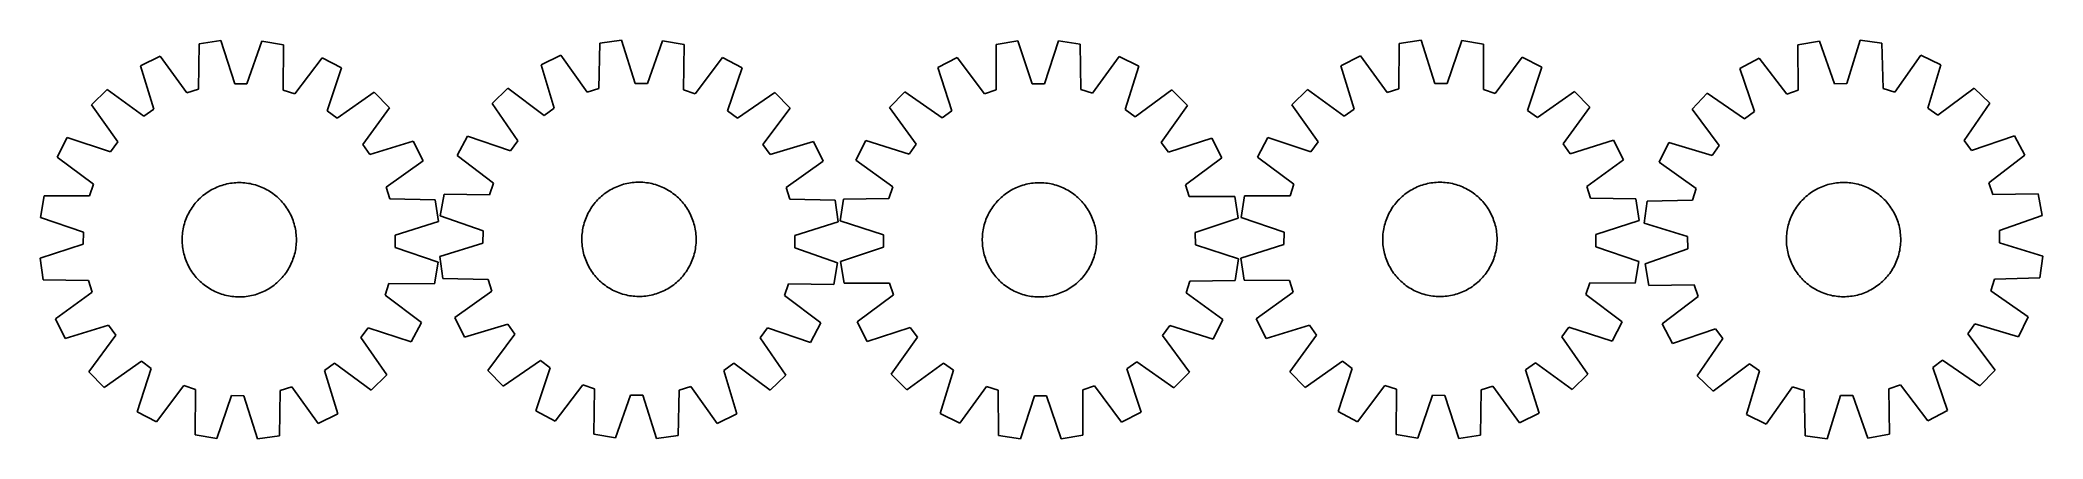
# Model space of a CAD drawing. Header units: millimetres. Extents: x 7 to 1408, y 7 to 286.
import ezdxf

# ---------------------------------------------------------------- set-up
doc = ezdxf.new("R2010")
doc.units = ezdxf.units.MM
doc.layers.add('CUT', color=7, linetype='CONTINUOUS', true_color=0x000000)

msp = doc.modelspace()

# ---------------------------------------------------------------- linework, layer by layer
at = {"layer": 'CUT'}
for p, q in [((117.861122, 283.083935), (117.361737, 251.323498)), ((133.081515, 285.33564), (117.861122, 283.083935)), ((142.755521, 255.080254), (133.081515, 285.33564)), ((161.618877, 285.044407), (151.329418, 254.992755)), ((176.790146, 282.482545), (161.618877, 285.044407)), ((176.641244, 250.718532), (176.790146, 282.482545)), ((398.300014, 283.541601), (397.63987, 251.784099)), ((413.53161, 285.716235), (398.300014, 283.541601)), ((423.052345, 255.412269), (413.53161, 285.716235)), ((442.067132, 285.280555), (431.62569, 255.281371)), ((457.225239, 282.641932), (442.067132, 285.280555)), ((456.915556, 250.879079), (457.225239, 282.641932)), ((690.724712, 285.054637), (675.544541, 282.546063)), ((675.544541, 282.546063), (675.581907, 250.781722)), ((700.908585, 254.96704), (690.724712, 285.054637)), ((719.26292, 285.245663), (709.482736, 255.024432)), ((734.475313, 282.940527), (719.26292, 285.245663)), ((734.863173, 251.178532), (734.475313, 282.940527)), ((957.764284, 283.253005), (957.344077, 251.491422)), ((972.979016, 285.542647), (957.764284, 283.253005)), ((982.728417, 255.311472), (972.979016, 285.542647)), ((1001.517015, 285.322557), (991.302506, 255.245347)), ((1016.694624, 282.798524), (1001.517015, 285.322557)), ((1016.624908, 251.034238), (1016.694624, 282.798524)), ((1251.733529, 285.021418), (1236.586264, 282.321254)), ((1236.586264, 282.321254), (1237.024945, 250.559921)), ((1262.296723, 255.064888), (1251.733529, 285.021418)), ((1280.267047, 285.572987), (1270.869465, 255.230604)), ((1295.507349, 283.460232), (1280.267047, 285.572987)), ((1296.296466, 251.705673), (1295.507349, 283.460232)), ((90.630482, 274.542385), (76.850843, 267.697526)), ((76.850843, 267.697526), (86.190414, 237.337237)), ((109.180437, 248.757235), (90.630482, 274.542385)), ((203.840794, 273.387037), (184.768466, 247.985835)), ((217.47787, 266.262381), (203.840794, 273.387037)), ((371.026488, 275.137996), (357.212378, 268.362975)), ((357.212378, 268.362975), (366.398152, 237.955799)), ((389.445685, 249.259281), (371.026488, 275.137996)), ((484.229501, 273.409615), (465.028842, 248.105279)), ((497.830338, 266.216023), (484.229501, 273.409615)), ((648.462122, 273.545595), (634.800113, 266.468868)), ((634.800113, 266.468868), (644.651371, 236.270732)), ((667.445139, 248.077579), (648.462122, 273.545595)), ((761.675792, 274.303412), (743.035411, 248.583558)), ((775.431312, 267.410211), (761.675792, 274.303412)), ((765.985192, 237.082903), (775.431312, 267.410211)), ((930.555022, 274.643597), (916.79249, 267.764407)), ((916.79249, 267.764407), (926.207718, 237.427495)), ((949.1692, 248.904771), (930.555022, 274.643597)), ((1043.767862, 273.770479), (1024.758917, 248.32181)), ((1057.422657, 266.679843), (1043.767862, 273.770479)), ((1047.540649, 236.491755), (1057.422657, 266.679843)), ((1209.61972, 272.979339), (1196.048211, 265.730569)), ((1228.922991, 247.753192), (1209.61972, 272.979339)), ((1322.81478, 275.167464), (1304.500837, 249.214155)), ((1336.656292, 268.448603), (1322.81478, 275.167464)), ((1327.594089, 238.004371), (1336.656292, 268.448603)), ((151.329418, 254.992755), (142.755521, 255.080254)), ((207.520635, 236.099022), (217.47787, 266.262381)), ((431.62569, 255.281371), (423.052345, 255.412269)), ((487.720551, 236.103452), (497.830338, 266.216023)), ((709.482736, 255.024432), (700.908585, 254.96704)), ((991.302506, 255.245347), (982.728417, 255.311472)), ((1196.048211, 265.730569), (1206.280213, 235.659305)), ((1270.869465, 255.230604), (1262.296723, 255.064888)), ((53.59245, 251.159298), (42.602412, 240.391308)), ((42.602412, 240.391308), (60.866718, 214.403043)), ((79.202555, 232.368415), (53.59245, 251.159298)), ((117.361737, 251.323498), (109.180437, 248.757235)), ((184.768466, 247.985835), (176.641244, 250.718532)), ((240.393898, 249.252929), (214.405633, 230.988623)), ((251.161888, 238.262891), (240.393898, 249.252929)), ((333.87057, 251.942688), (322.826167, 241.230465)), ((322.826167, 241.230465), (340.958691, 215.150083)), ((359.385231, 233.022412), (333.87057, 251.942688)), ((397.63987, 251.784099), (389.445685, 249.259281)), ((465.028842, 248.105279), (456.915556, 250.879079)), ((520.659974, 249.090792), (494.579592, 230.958268)), ((531.372197, 238.046389), (520.659974, 249.090792)), ((611.8245, 249.539987), (601.017986, 238.587827)), ((601.017986, 238.587827), (619.718827, 212.911899)), ((637.748472, 231.18454), (611.8245, 249.539987)), ((675.581907, 250.781722), (667.445139, 248.077579)), ((743.035411, 248.583558), (734.863173, 251.178532)), ((798.63149, 250.790416), (772.955561, 232.089575)), ((791.228202, 214.05993), (809.583649, 239.983902)), ((809.583649, 239.983902), (798.63149, 250.790416)), ((893.575398, 251.168249), (882.612238, 240.372895)), ((882.612238, 240.372895), (900.941274, 214.430243)), ((919.232268, 232.441269), (893.575398, 251.168249)), ((957.344077, 251.491422), (949.1692, 248.904771)), ((1024.758917, 248.32181), (1016.624908, 251.034238)), ((1080.381017, 249.727571), (1054.438365, 231.398536)), ((1072.449391, 213.107542), (1091.176372, 238.764412)), ((1091.176372, 238.764412), (1080.381017, 249.727571)), ((1173.288315, 248.512759), (1162.621036, 237.424942)), ((1199.442125, 230.486307), (1173.288315, 248.512759)), ((1237.024945, 250.559921), (1228.922991, 247.753192)), ((1304.500837, 249.214155), (1296.296466, 251.705673)), ((1360.064596, 252.123251), (1334.626988, 233.099507)), ((1353.125962, 215.302162), (1371.152414, 241.455972)), ((1371.152414, 241.455972), (1360.064596, 252.123251)), ((86.190414, 237.337237), (79.202555, 232.368415)), ((214.405633, 230.988623), (207.520635, 236.099022)), ((232.371005, 212.652786), (251.161888, 238.262891)), ((366.398152, 237.955799), (359.385231, 233.022412)), ((494.579592, 230.958268), (487.720551, 236.103452)), ((512.451921, 212.531728), (531.372197, 238.046389)), ((644.651371, 236.270732), (637.748472, 231.18454)), ((772.955561, 232.089575), (765.985192, 237.082903)), ((926.207718, 237.427495), (919.232268, 232.441269)), ((1054.438365, 231.398536), (1047.540649, 236.491755)), ((1162.621036, 237.424942), (1181.64478, 211.987333)), ((1206.280213, 235.659305), (1199.442125, 230.486307)), ((1334.626988, 233.099507), (1327.594089, 238.004371)), ((25.59296, 217.47528), (18.468304, 203.838204)), ((55.756319, 207.518045), (25.59296, 217.47528)), ((60.866718, 214.403043), (55.756319, 207.518045)), ((237.339826, 205.664927), (232.371005, 212.652786)), ((267.700116, 215.004498), (237.339826, 205.664927)), ((274.544974, 201.224859), (267.700116, 215.004498)), ((305.700936, 218.400829), (298.507344, 204.799992)), ((335.813507, 208.291042), (305.700936, 218.400829)), ((340.958691, 215.150083), (335.813507, 208.291042)), ((517.385309, 205.518807), (512.451921, 212.531728)), ((547.792484, 214.704581), (517.385309, 205.518807)), ((554.567505, 200.890471), (547.792484, 214.704581)), ((584.398191, 215.387649), (577.504989, 201.63213)), ((614.725499, 205.94153), (584.398191, 215.387649)), ((619.718827, 212.911899), (614.725499, 205.94153)), ((796.314394, 207.15703), (791.228202, 214.05993)), ((826.512531, 217.008289), (796.314394, 207.15703)), ((833.589257, 203.34628), (826.512531, 217.008289)), ((865.659967, 217.414534), (858.56933, 203.75974)), ((895.848055, 207.532526), (865.659967, 217.414534)), ((900.941274, 214.430243), (895.848055, 207.532526)), ((1077.435618, 206.132091), (1072.449391, 213.107542)), ((1107.77253, 215.54732), (1077.435618, 206.132091)), ((1114.651719, 201.784787), (1107.77253, 215.54732)), ((1146.295684, 214.016637), (1139.576822, 200.175126)), ((1176.739915, 204.954434), (1146.295684, 214.016637)), ((1181.64478, 211.987333), (1176.739915, 204.954434)), ((1358.29896, 208.464073), (1353.125962, 215.302162)), ((1388.370223, 218.696075), (1358.29896, 208.464073)), ((1395.618994, 205.124566), (1388.370223, 218.696075)), ((18.468304, 203.838204), (43.869506, 184.765876)), ((248.759825, 182.674904), (274.544974, 201.224859)), ((298.507344, 204.799992), (323.81168, 185.599333)), ((528.68879, 182.471273), (554.567505, 200.890471)), ((577.504989, 201.63213), (603.224844, 182.991749)), ((808.121242, 184.363263), (833.589257, 203.34628)), ((858.56933, 203.75974), (884.017999, 184.750795)), ((1088.912894, 183.170609), (1114.651719, 201.784787)), ((1139.576822, 200.175126), (1165.530131, 181.861183)), ((1370.392847, 185.821295), (1395.618994, 205.124566)), ((43.869506, 184.765876), (41.136809, 176.638654)), ((128.98293, 182.159398), (130.129399, 182.673807)), ((130.129399, 182.673807), (131.29146, 183.151951)), ((131.29146, 183.151951), (132.467966, 183.593357)), ((132.467966, 183.593357), (133.657757, 183.997591)), ((133.657757, 183.997591), (134.859658, 184.364253)), ((134.859658, 184.364253), (136.072482, 184.692982)), ((136.072482, 184.692982), (137.295035, 184.983452)), ((137.295035, 184.983452), (138.526107, 185.235378)), ((138.526107, 185.235378), (139.764486, 185.448511)), ((139.764486, 185.448511), (141.008948, 185.62264)), ((141.008948, 185.62264), (142.258265, 185.757594)), ((142.258265, 185.757594), (143.511205, 185.853239)), ((143.511205, 185.853239), (144.766532, 185.909481)), ((144.766532, 185.909481), (146.023005, 185.926265)), ((146.023005, 185.926265), (147.279385, 185.903574)), ((147.279385, 185.903574), (148.534433, 185.84143)), ((148.534433, 185.84143), (149.78691, 185.739894)), ((149.78691, 185.739894), (151.035579, 185.599068)), ((151.035579, 185.599068), (152.279208, 185.419089)), ((152.279208, 185.419089), (153.516571, 185.200136)), ((153.516571, 185.200136), (154.746446, 184.942424)), ((154.746446, 184.942424), (155.967618, 184.646208)), ((155.967618, 184.646208), (157.178884, 184.311781)), ((157.178884, 184.311781), (158.379048, 183.939471)), ((158.379048, 183.939471), (159.566925, 183.529648)), ((159.566925, 183.529648), (160.741343, 183.082714)), ((160.741343, 183.082714), (161.901142, 182.599112)), ((161.901142, 182.599112), (163.045179, 182.079318)), ((251.326088, 174.493604), (248.759825, 182.674904)), ((323.81168, 185.599333), (321.03788, 177.486047)), ((407.778305, 182.017619), (408.91082, 182.56206)), ((408.91082, 182.56206), (410.059878, 183.07066)), ((410.059878, 183.07066), (411.224344, 183.542915)), ((411.224344, 183.542915), (412.40307, 183.978361)), ((412.40307, 183.978361), (413.594891, 184.376567)), ((413.594891, 184.376567), (414.798633, 184.737141)), ((414.798633, 184.737141), (416.013106, 185.059726)), ((416.013106, 185.059726), (417.237113, 185.344004)), ((417.237113, 185.344004), (418.469445, 185.589696)), ((418.469445, 185.589696), (419.708886, 185.796557)), ((419.708886, 185.796557), (420.954214, 185.964385)), ((420.954214, 185.964385), (422.204199, 186.093013)), ((422.204199, 186.093013), (423.457607, 186.182315)), ((423.457607, 186.182315), (424.713202, 186.232202)), ((424.713202, 186.232202), (425.969744, 186.242626)), ((425.969744, 186.242626), (427.225993, 186.213575)), ((427.225993, 186.213575), (428.48071, 186.145079)), ((428.48071, 186.145079), (429.732657, 186.037205)), ((429.732657, 186.037205), (430.980597, 185.89006)), ((430.980597, 185.89006), (432.2233, 185.703789)), ((432.2233, 185.703789), (433.459538, 185.478575)), ((433.459538, 185.478575), (434.688093, 185.214641)), ((434.688093, 185.214641), (435.90775, 184.912248)), ((435.90775, 184.912248), (437.117308, 184.571693)), ((437.117308, 184.571693), (438.315572, 184.193314)), ((438.315572, 184.193314), (439.501359, 183.777483)), ((439.501359, 183.777483), (440.673499, 183.32461)), ((440.673499, 183.32461), (441.830836, 182.835143)), ((441.830836, 182.835143), (442.972228, 182.309565)), ((442.972228, 182.309565), (444.096547, 181.748394)), ((531.213608, 174.277089), (528.68879, 182.471273)), ((603.224844, 182.991749), (600.629869, 174.819511)), ((688.370159, 181.823869), (689.507772, 182.357577)), ((689.507772, 182.357577), (690.661587, 182.855289)), ((690.661587, 182.855289), (691.830467, 183.316512)), ((691.830467, 183.316512), (693.013257, 183.740793)), ((693.013257, 183.740793), (694.208791, 184.127713)), ((694.208791, 184.127713), (695.415888, 184.476888)), ((695.415888, 184.476888), (696.633357, 184.787976)), ((696.633357, 184.787976), (697.859997, 185.060668)), ((697.859997, 185.060668), (699.094597, 185.294696)), ((699.094597, 185.294696), (700.335939, 185.489829)), ((700.335939, 185.489829), (701.582798, 185.645875)), ((701.582798, 185.645875), (702.833943, 185.762678)), ((702.833943, 185.762678), (704.088139, 185.840124)), ((704.088139, 185.840124), (705.34415, 185.878137)), ((705.34415, 185.878137), (706.600734, 185.876679)), ((706.600734, 185.876679), (707.856653, 185.835751)), ((707.856653, 185.835751), (709.110666, 185.755395)), ((709.110666, 185.755395), (710.361537, 185.635688)), ((710.361537, 185.635688), (711.60803, 185.476749)), ((711.60803, 185.476749), (712.848916, 185.278736)), ((712.848916, 185.278736), (714.082969, 185.041843)), ((714.082969, 185.041843), (715.308973, 184.766305)), ((715.308973, 184.766305), (716.525717, 184.452393)), ((716.525717, 184.452393), (717.732001, 184.100417)), ((717.732001, 184.100417), (718.926633, 183.710724)), ((718.926633, 183.710724), (720.108435, 183.283699)), ((720.108435, 183.283699), (721.276241, 182.819764)), ((721.276241, 182.819764), (722.428899, 182.319376)), ((722.428899, 182.319376), (723.565269, 181.783029)), ((810.825384, 176.226495), (808.121242, 184.363263)), ((884.017999, 184.750795), (881.305572, 176.616786)), ((968.009287, 181.803526), (969.137657, 182.356507)), ((969.137657, 182.356507), (970.282839, 182.873773)), ((970.282839, 182.873773), (971.443704, 183.354812)), ((971.443704, 183.354812), (972.619107, 183.79915)), ((972.619107, 183.79915), (973.807886, 184.206349)), ((973.807886, 184.206349), (975.008869, 184.576006)), ((975.008869, 184.576006), (976.220871, 184.907757)), ((976.220871, 184.907757), (977.442695, 185.201275)), ((977.442695, 185.201275), (978.673136, 185.456269)), ((978.673136, 185.456269), (979.910979, 185.672488)), ((979.910979, 185.672488), (981.155003, 185.849719)), ((981.155003, 185.849719), (982.40398, 185.987787)), ((982.40398, 185.987787), (983.656678, 186.086556)), ((983.656678, 186.086556), (984.91186, 186.145927)), ((984.91186, 186.145927), (986.168288, 186.165843)), ((986.168288, 186.165843), (987.424721, 186.146284)), ((987.424721, 186.146284), (988.67992, 186.087269)), ((988.67992, 186.087269), (989.932645, 185.988856)), ((989.932645, 185.988856), (991.181662, 185.851143)), ((991.181662, 185.851143), (992.425736, 185.674265)), ((992.425736, 185.674265), (993.663641, 185.458397)), ((993.663641, 185.458397), (994.894154, 185.203752)), ((994.894154, 185.203752), (996.116061, 184.910582)), ((996.116061, 184.910582), (997.328157, 184.579175)), ((997.328157, 184.579175), (998.529245, 184.209858)), ((998.529245, 184.209858), (999.71814, 183.802997)), ((999.71814, 183.802997), (1000.893668, 183.358993)), ((1000.893668, 183.358993), (1002.05467, 182.878283)), ((1002.05467, 182.878283), (1003.2, 182.361343)), ((1003.2, 182.361343), (1004.328526, 181.808682)), ((1091.499545, 174.995733), (1088.912894, 183.170609)), ((1250.683406, 181.769141), (1251.814185, 182.31718)), ((1251.814185, 182.31718), (1252.96162, 182.829429)), ((1252.96162, 182.829429), (1254.124579, 183.305384)), ((1254.124579, 183.305384), (1255.301914, 183.744575)), ((1255.301914, 183.744575), (1256.492464, 184.146568)), ((1256.492464, 184.146568), (1257.695053, 184.510966)), ((1257.695053, 184.510966), (1258.908495, 184.837411)), ((1258.908495, 184.837411), (1260.131592, 185.125579)), ((1260.131592, 185.125579), (1261.363136, 185.375187)), ((1261.363136, 185.375187), (1262.601914, 185.585988)), ((1262.601914, 185.585988), (1263.846702, 185.757774)), ((1263.846702, 185.757774), (1265.096271, 185.890375)), ((1265.096271, 185.890375), (1266.349389, 185.983661)), ((1266.349389, 185.983661), (1267.604819, 186.037539)), ((1267.604819, 186.037539), (1268.861321, 186.051957)), ((1268.861321, 186.051957), (1270.117657, 186.026901)), ((1270.117657, 186.026901), (1271.372586, 185.962394)), ((1271.372586, 185.962394), (1272.624869, 185.8585)), ((1272.624869, 185.8585), (1273.873271, 185.715323)), ((1273.873271, 185.715323), (1275.116559, 185.533003)), ((1275.116559, 185.533003), (1276.353507, 185.311721)), ((1276.353507, 185.311721), (1277.582894, 185.051694)), ((1277.582894, 185.051694), (1278.803507, 184.753179)), ((1278.803507, 184.753179), (1280.014141, 184.416472)), ((1280.014141, 184.416472), (1281.213602, 184.041903)), ((1281.213602, 184.041903), (1282.400705, 183.629844)), ((1282.400705, 183.629844), (1283.574279, 183.1807)), ((1283.574279, 183.1807), (1284.733166, 182.694915)), ((1284.733166, 182.694915), (1285.876223, 182.172967)), ((1373.199575, 177.719342), (1370.392847, 185.821295)), ((9.372796, 176.787556), (6.810934, 161.616287)), ((41.136809, 176.638654), (9.372796, 176.787556)), ((112.206331, 167.438788), (112.898692, 168.487427)), ((112.898692, 168.487427), (113.62365, 169.5138)), ((113.62365, 169.5138), (114.38049, 170.516896)), ((114.38049, 170.516896), (115.168464, 171.495723)), ((115.168464, 171.495723), (115.986795, 172.449317)), ((115.986795, 172.449317), (116.834675, 173.376736)), ((116.834675, 173.376736), (117.711268, 174.277065)), ((117.711268, 174.277065), (118.615709, 175.149415)), ((118.615709, 175.149415), (119.547104, 175.992925)), ((119.547104, 175.992925), (120.504535, 176.806763)), ((120.504535, 176.806763), (121.487057, 177.590126)), ((121.487057, 177.590126), (122.4937, 178.342241)), ((122.4937, 178.342241), (123.523471, 179.062365)), ((123.523471, 179.062365), (124.575353, 179.749788)), ((124.575353, 179.749788), (125.648309, 180.403832)), ((125.648309, 180.403832), (126.741279, 181.02385)), ((126.741279, 181.02385), (127.853185, 181.609231)), ((127.853185, 181.609231), (128.98293, 182.159398)), ((163.045179, 182.079318), (164.172325, 181.523845)), ((164.172325, 181.523845), (165.281467, 180.933242)), ((165.281467, 180.933242), (166.371509, 180.308092)), ((166.371509, 180.308092), (167.441378, 179.64901)), ((167.441378, 179.64901), (168.490017, 178.956649)), ((168.490017, 178.956649), (169.51639, 178.231691)), ((169.51639, 178.231691), (170.519486, 177.474851)), ((170.519486, 177.474851), (171.498313, 176.686877)), ((171.498313, 176.686877), (172.451907, 175.868546)), ((172.451907, 175.868546), (173.379326, 175.020666)), ((173.379326, 175.020666), (174.279654, 174.144073)), ((174.279654, 174.144073), (175.152004, 173.239632)), ((175.152004, 173.239632), (175.995515, 172.308237)), ((175.995515, 172.308237), (176.809353, 171.350806)), ((176.809353, 171.350806), (177.592716, 170.368284)), ((177.592716, 170.368284), (178.344831, 169.361641)), ((178.344831, 169.361641), (179.064955, 168.33187)), ((179.064955, 168.33187), (179.752378, 167.279988)), ((283.086525, 173.994219), (251.326088, 174.493604)), ((285.33823, 158.773826), (283.086525, 173.994219)), ((289.275027, 177.79573), (286.636404, 162.637623)), ((321.03788, 177.486047), (289.275027, 177.79573)), ((392.059923, 167.926559), (392.757583, 168.97168)), ((392.757583, 168.97168), (393.487727, 169.99437)), ((393.487727, 169.99437), (394.249635, 170.993622)), ((394.249635, 170.993622), (395.042553, 171.968449)), ((395.042553, 171.968449), (395.865701, 172.917888)), ((395.865701, 172.917888), (396.718265, 173.841003)), ((396.718265, 173.841003), (397.599404, 174.736883)), ((397.599404, 174.736883), (398.508248, 175.604644)), ((398.508248, 175.604644), (399.443901, 176.443429)), ((399.443901, 176.443429), (400.40544, 177.25241)), ((400.40544, 177.25241), (401.391914, 178.03079)), ((401.391914, 178.03079), (402.402351, 178.7778)), ((402.402351, 178.7778), (403.435754, 179.492702)), ((403.435754, 179.492702), (404.491102, 180.174792)), ((404.491102, 180.174792), (405.567355, 180.823396)), ((405.567355, 180.823396), (406.66345, 181.437874)), ((406.66345, 181.437874), (407.778305, 182.017619)), ((444.096547, 181.748394), (445.202685, 181.152184)), ((445.202685, 181.152184), (446.28955, 180.521524)), ((446.28955, 180.521524), (447.356068, 179.857036)), ((447.356068, 179.857036), (448.401189, 179.159376)), ((448.401189, 179.159376), (449.423879, 178.429232)), ((449.423879, 178.429232), (450.423131, 177.667324)), ((450.423131, 177.667324), (451.397958, 176.874405)), ((451.397958, 176.874405), (452.347397, 176.051258)), ((452.347397, 176.051258), (453.270512, 175.198694)), ((453.270512, 175.198694), (454.166392, 174.317555)), ((454.166392, 174.317555), (455.034153, 173.408711)), ((455.034153, 173.408711), (455.872938, 172.473058)), ((455.872938, 172.473058), (456.681919, 171.511519)), ((456.681919, 171.511519), (457.460299, 170.525045)), ((457.460299, 170.525045), (458.207309, 169.514608)), ((458.207309, 169.514608), (458.922211, 168.481205)), ((458.922211, 168.481205), (459.604301, 167.425856)), ((562.97111, 173.616945), (531.213608, 174.277089)), ((565.145744, 158.385349), (562.97111, 173.616945)), ((568.867874, 174.431651), (566.562739, 159.219258)), ((600.629869, 174.819511), (568.867874, 174.431651)), ((672.519243, 167.882062), (673.226755, 168.920539)), ((673.226755, 168.920539), (673.966536, 169.93628)), ((673.966536, 169.93628), (674.737858, 170.928283)), ((674.737858, 170.928283), (675.539958, 171.895569)), ((675.539958, 171.895569), (676.372046, 172.837182)), ((676.372046, 172.837182), (677.233301, 173.752195)), ((677.233301, 173.752195), (678.122871, 174.639703)), ((678.122871, 174.639703), (679.03988, 175.498832)), ((679.03988, 175.498832), (679.983422, 176.328732)), ((679.983422, 176.328732), (680.952567, 177.128586)), ((680.952567, 177.128586), (681.946357, 177.897603)), ((681.946357, 177.897603), (682.963812, 178.635026)), ((682.963812, 178.635026), (684.003928, 179.340125)), ((684.003928, 179.340125), (685.065679, 180.012205)), ((685.065679, 180.012205), (686.148017, 180.650604)), ((686.148017, 180.650604), (687.249872, 181.25469)), ((687.249872, 181.25469), (688.370159, 181.823869)), ((723.565269, 181.783029), (724.684232, 181.211252)), ((724.684232, 181.211252), (725.784683, 180.60461)), ((725.784683, 180.60461), (726.865536, 179.963701)), ((726.865536, 179.963701), (727.925724, 179.289159)), ((727.925724, 179.289159), (728.964201, 178.581647)), ((728.964201, 178.581647), (729.979943, 177.841866)), ((729.979943, 177.841866), (730.971946, 177.070544)), ((730.971946, 177.070544), (731.939231, 176.268443)), ((731.939231, 176.268443), (732.880845, 175.436355)), ((732.880845, 175.436355), (733.795857, 174.575101)), ((733.795857, 174.575101), (734.683366, 173.685531)), ((734.683366, 173.685531), (735.542494, 172.768522)), ((735.542494, 172.768522), (736.372395, 171.82498)), ((736.372395, 171.82498), (737.172248, 170.855835)), ((737.172248, 170.855835), (737.941266, 169.862045)), ((737.941266, 169.862045), (738.678688, 168.84459)), ((738.678688, 168.84459), (739.383787, 167.804473)), ((842.589725, 176.263861), (810.825384, 176.226495)), ((845.098299, 161.08369), (842.589725, 176.263861)), ((849.541285, 176.686501), (847.017253, 161.508893)), ((881.305572, 176.616786), (849.541285, 176.686501)), ((952.397807, 167.594121), (953.087552, 168.644482)), ((953.087552, 168.644482), (953.809949, 169.672659)), ((953.809949, 169.672659), (954.564286, 170.677639)), ((954.564286, 170.677639), (955.349817, 171.658428)), ((955.349817, 171.658428), (956.165768, 172.614058)), ((956.165768, 172.614058), (957.011334, 173.543588)), ((957.011334, 173.543588), (957.88568, 174.446099)), ((957.88568, 174.446099), (958.787943, 175.320701)), ((958.787943, 175.320701), (959.717232, 176.166531)), ((959.717232, 176.166531), (960.672631, 176.982753)), ((960.672631, 176.982753), (961.653197, 177.768563)), ((961.653197, 177.768563), (962.657962, 178.523185)), ((962.657962, 178.523185), (963.685935, 179.245874)), ((963.685935, 179.245874), (964.7361, 179.935918)), ((964.7361, 179.935918), (965.807422, 180.592634)), ((965.807422, 180.592634), (966.898843, 181.215375)), ((966.898843, 181.215375), (968.009287, 181.803526)), ((1004.328526, 181.808682), (1005.439137, 181.220846)), ((1005.439137, 181.220846), (1006.530735, 180.598415)), ((1006.530735, 180.598415), (1007.602243, 179.942003)), ((1007.602243, 179.942003), (1008.652604, 179.252258)), ((1008.652604, 179.252258), (1009.680782, 178.529861)), ((1009.680782, 178.529861), (1010.685761, 177.775524)), ((1010.685761, 177.775524), (1011.66655, 176.989992)), ((1011.66655, 176.989992), (1012.622181, 176.174041)), ((1012.622181, 176.174041), (1013.551711, 175.328475)), ((1013.551711, 175.328475), (1014.454222, 174.45413)), ((1014.454222, 174.45413), (1015.328824, 173.551867)), ((1015.328824, 173.551867), (1016.174653, 172.622577)), ((1016.174653, 172.622577), (1016.990876, 171.667178)), ((1016.990876, 171.667178), (1017.776686, 170.686612)), ((1017.776686, 170.686612), (1018.531308, 169.681847)), ((1018.531308, 169.681847), (1019.253997, 168.653875)), ((1019.253997, 168.653875), (1019.94404, 167.603709)), ((1123.261128, 174.575526), (1091.499545, 174.995733)), ((1125.550769, 159.360793), (1123.261128, 174.575526)), ((1131.284054, 172.867694), (1129.1713, 157.627392)), ((1163.038614, 173.656811), (1131.284054, 172.867694)), ((1165.530131, 181.861183), (1163.038614, 173.656811)), ((1235.009899, 167.628183), (1235.704233, 168.675516)), ((1235.704233, 168.675516), (1236.431123, 169.700523)), ((1236.431123, 169.700523), (1237.18985, 170.702192)), ((1237.18985, 170.702192), (1237.979665, 171.679534)), ((1237.979665, 171.679534), (1238.79979, 172.631585)), ((1238.79979, 172.631585), (1239.649415, 173.557406)), ((1239.649415, 173.557406), (1240.527702, 174.456083)), ((1240.527702, 174.456083), (1241.433783, 175.326728)), ((1241.433783, 175.326728), (1242.366765, 176.168483)), ((1242.366765, 176.168483), (1243.325727, 176.980518)), ((1243.325727, 176.980518), (1244.309722, 177.762029)), ((1244.309722, 177.762029), (1245.317779, 178.512248)), ((1245.317779, 178.512248), (1246.348904, 179.230432)), ((1246.348904, 179.230432), (1247.402079, 179.915873)), ((1247.402079, 179.915873), (1248.476264, 180.567895)), ((1248.476264, 180.567895), (1249.5704, 181.185854)), ((1249.5704, 181.185854), (1250.683406, 181.769141)), ((1285.876223, 182.172967), (1287.002321, 181.615374)), ((1287.002321, 181.615374), (1288.110348, 181.022683)), ((1288.110348, 181.022683), (1289.199212, 180.395482)), ((1289.199212, 180.395482), (1290.267838, 179.734387)), ((1290.267838, 179.734387), (1291.315171, 179.040053)), ((1291.315171, 179.040053), (1292.340178, 178.313164)), ((1292.340178, 178.313164), (1293.341846, 177.554437)), ((1293.341846, 177.554437), (1294.319189, 176.764621)), ((1294.319189, 176.764621), (1295.27124, 175.944496)), ((1295.27124, 175.944496), (1296.197061, 175.094871)), ((1296.197061, 175.094871), (1297.095737, 174.216584)), ((1297.095737, 174.216584), (1297.966383, 173.310503)), ((1297.966383, 173.310503), (1298.808138, 172.377521)), ((1298.808138, 172.377521), (1299.620172, 171.41856)), ((1299.620172, 171.41856), (1300.401684, 170.434565)), ((1300.401684, 170.434565), (1301.151902, 169.426507)), ((1301.151902, 169.426507), (1301.870086, 168.395383)), ((1301.870086, 168.395383), (1302.555528, 167.342208)), ((1404.960909, 178.158023), (1373.199575, 177.719342)), ((1407.661072, 163.010757), (1404.960909, 178.158023)), ((6.810934, 161.616287), (36.862586, 151.326829)), ((106.655205, 153.513981), (106.912917, 154.743856)), ((106.912917, 154.743856), (107.209133, 155.965029)), ((107.209133, 155.965029), (107.54356, 157.176295)), ((107.54356, 157.176295), (107.91587, 158.376458)), ((107.91587, 158.376458), (108.325693, 159.564335)), ((108.325693, 159.564335), (108.772627, 160.738753)), ((108.772627, 160.738753), (109.256229, 161.898553)), ((109.256229, 161.898553), (109.776023, 163.04259)), ((109.776023, 163.04259), (110.331496, 164.169735)), ((110.331496, 164.169735), (110.922099, 165.278877)), ((110.922099, 165.278877), (111.547249, 166.36892)), ((111.547249, 166.36892), (112.206331, 167.438788)), ((179.752378, 167.279988), (180.406421, 166.207032)), ((180.406421, 166.207032), (181.02644, 165.114062)), ((181.02644, 165.114062), (181.611821, 164.002156)), ((181.611821, 164.002156), (182.161988, 162.872411)), ((182.161988, 162.872411), (182.676397, 161.725942)), ((182.676397, 161.725942), (183.15454, 160.563881)), ((183.15454, 160.563881), (183.595947, 159.387375)), ((183.595947, 159.387375), (184.000181, 158.197584)), ((184.000181, 158.197584), (184.366843, 156.995684)), ((184.366843, 156.995684), (184.695571, 155.782859)), ((184.695571, 155.782859), (184.986042, 154.560306)), ((184.986042, 154.560306), (185.237968, 153.329234)), ((255.082844, 149.09982), (285.33823, 158.773826)), ((286.636404, 162.637623), (316.635588, 152.196181)), ((386.438384, 154.030029), (386.702318, 155.258584)), ((386.702318, 155.258584), (387.004711, 156.478241)), ((387.004711, 156.478241), (387.345265, 157.687799)), ((387.345265, 157.687799), (387.723645, 158.886063)), ((387.723645, 158.886063), (388.139476, 160.07185)), ((388.139476, 160.07185), (388.592349, 161.24399)), ((388.592349, 161.24399), (389.081816, 162.401327)), ((389.081816, 162.401327), (389.607394, 163.542719)), ((389.607394, 163.542719), (390.168565, 164.667038)), ((390.168565, 164.667038), (390.764774, 165.773176)), ((390.764774, 165.773176), (391.395435, 166.86004)), ((391.395435, 166.86004), (392.059923, 167.926559)), ((459.604301, 167.425856), (460.252905, 166.349604)), ((460.252905, 166.349604), (460.867383, 165.253509)), ((460.867383, 165.253509), (461.447128, 164.138654)), ((461.447128, 164.138654), (461.991569, 163.006139)), ((461.991569, 163.006139), (462.500169, 161.857081)), ((462.500169, 161.857081), (462.972424, 160.692615)), ((462.972424, 160.692615), (463.40787, 159.513889)), ((463.40787, 159.513889), (463.806076, 158.322068)), ((463.806076, 158.322068), (464.16665, 157.118326)), ((464.16665, 157.118326), (464.489235, 155.903853)), ((464.489235, 155.903853), (464.773514, 154.679846)), ((464.773514, 154.679846), (465.019205, 153.447514)), ((534.841778, 148.864614), (565.145744, 158.385349)), ((566.562739, 159.219258), (596.783969, 149.439074)), ((666.766558, 154.039307), (667.042097, 155.265311)), ((667.042097, 155.265311), (667.356009, 156.482055)), ((667.356009, 156.482055), (667.707985, 157.688338)), ((667.707985, 157.688338), (668.097678, 158.882971)), ((668.097678, 158.882971), (668.524703, 160.064773)), ((668.524703, 160.064773), (668.988638, 161.232579)), ((668.988638, 161.232579), (669.489026, 162.385236)), ((669.489026, 162.385236), (670.025373, 163.521607)), ((670.025373, 163.521607), (670.59715, 164.64057)), ((670.59715, 164.64057), (671.203792, 165.741021)), ((671.203792, 165.741021), (671.8447, 166.821874)), ((671.8447, 166.821874), (672.519243, 167.882062)), ((739.383787, 167.804473), (740.055868, 166.742723)), ((740.055868, 166.742723), (740.694266, 165.660385)), ((740.694266, 165.660385), (741.298353, 164.558529)), ((741.298353, 164.558529), (741.867531, 163.438242)), ((741.867531, 163.438242), (742.401239, 162.30063)), ((742.401239, 162.30063), (742.898951, 161.146814)), ((742.898951, 161.146814), (743.360175, 159.977935)), ((743.360175, 159.977935), (743.784456, 158.795145)), ((743.784456, 158.795145), (744.171375, 157.599611)), ((744.171375, 157.599611), (744.520551, 156.392514)), ((744.520551, 156.392514), (744.831638, 155.175045)), ((744.831638, 155.175045), (745.104331, 153.948405)), ((815.010702, 150.899817), (845.098299, 161.08369)), ((847.017253, 161.508893), (877.094463, 151.294383)), ((946.881412, 153.655518), (947.136057, 154.886031)), ((947.136057, 154.886031), (947.429228, 156.107939)), ((947.429228, 156.107939), (947.760635, 157.320035)), ((947.760635, 157.320035), (948.129951, 158.521123)), ((948.129951, 158.521123), (948.536812, 159.710017)), ((948.536812, 159.710017), (948.980817, 160.885546)), ((948.980817, 160.885546), (949.461526, 162.046548)), ((949.461526, 162.046548), (949.978467, 163.191877)), ((949.978467, 163.191877), (950.531128, 164.320404)), ((950.531128, 164.320404), (951.118964, 165.431014)), ((951.118964, 165.431014), (951.741395, 166.522612)), ((951.741395, 166.522612), (952.397807, 167.594121)), ((1019.94404, 167.603709), (1020.600756, 166.532388)), ((1020.600756, 166.532388), (1021.223497, 165.440966)), ((1021.223497, 165.440966), (1021.811649, 164.330523)), ((1021.811649, 164.330523), (1022.36463, 163.202153)), ((1022.36463, 163.202153), (1022.881896, 162.05697)), ((1022.881896, 162.05697), (1023.362935, 160.896105)), ((1023.362935, 160.896105), (1023.807273, 159.720703)), ((1023.807273, 159.720703), (1024.214472, 158.531924)), ((1024.214472, 158.531924), (1024.584129, 157.330941)), ((1024.584129, 157.330941), (1024.91588, 156.118939)), ((1024.91588, 156.118939), (1025.209397, 154.897115)), ((1025.209397, 154.897115), (1025.464392, 153.666674)), ((1095.319594, 149.611393), (1125.550769, 159.360793)), ((1129.1713, 157.627392), (1159.513683, 148.22981)), ((1229.432566, 153.713853), (1229.692593, 154.94324)), ((1229.692593, 154.94324), (1229.991107, 156.163853)), ((1229.991107, 156.163853), (1230.327815, 157.374487)), ((1230.327815, 157.374487), (1230.702383, 158.573947)), ((1230.702383, 158.573947), (1231.114443, 159.76105)), ((1231.114443, 159.76105), (1231.563587, 160.934624)), ((1231.563587, 160.934624), (1232.049372, 162.093512)), ((1232.049372, 162.093512), (1232.571319, 163.236568)), ((1232.571319, 163.236568), (1233.128913, 164.362666)), ((1233.128913, 164.362666), (1233.721603, 165.470693)), ((1233.721603, 165.470693), (1234.348805, 166.559557)), ((1234.348805, 166.559557), (1235.009899, 167.628183)), ((1302.555528, 167.342208), (1303.20755, 166.268023)), ((1303.20755, 166.268023), (1303.825509, 165.173887)), ((1303.825509, 165.173887), (1304.408796, 164.06088)), ((1304.408796, 164.06088), (1304.956834, 162.930102)), ((1304.956834, 162.930102), (1305.469084, 161.782667)), ((1305.469084, 161.782667), (1305.945039, 160.619708)), ((1305.945039, 160.619708), (1306.38423, 159.442372)), ((1306.38423, 159.442372), (1306.786223, 158.251823)), ((1306.786223, 158.251823), (1307.150621, 157.049233)), ((1307.150621, 157.049233), (1307.477066, 155.835792)), ((1307.477066, 155.835792), (1307.765234, 154.612695)), ((1307.765234, 154.612695), (1308.014842, 153.38115)), ((1377.704542, 152.447563), (1407.661072, 163.010757)), ((36.775087, 142.752931), (6.519701, 133.078926)), ((36.862586, 151.326829), (36.775087, 142.752931)), ((105.929076, 146.020415), (105.951767, 147.276796)), ((105.94586, 144.763942), (105.929076, 146.020415)), ((106.002102, 143.508616), (105.94586, 144.763942)), ((105.951767, 147.276796), (106.013911, 148.531843)), ((106.097747, 142.255676), (106.002102, 143.508616)), ((106.013911, 148.531843), (106.115447, 149.78432)), ((106.232701, 141.006358), (106.097747, 142.255676)), ((106.115447, 149.78432), (106.256273, 151.032989)), ((106.40683, 139.761896), (106.232701, 141.006358)), ((106.256273, 151.032989), (106.436252, 152.276619)), ((106.436252, 152.276619), (106.655205, 153.513981)), ((185.237968, 153.329234), (185.451101, 152.090855)), ((185.601658, 140.819762), (185.421679, 139.576133)), ((185.451101, 152.090855), (185.62523, 150.846393)), ((185.742484, 142.068431), (185.601658, 140.819762)), ((185.62523, 150.846393), (185.760184, 149.597076)), ((185.844019, 143.320908), (185.742484, 142.068431)), ((185.760184, 149.597076), (185.855829, 148.344136)), ((185.906163, 144.575956), (185.844019, 143.320908)), ((185.855829, 148.344136), (185.912071, 147.088809)), ((185.928855, 145.832336), (185.906163, 144.575956)), ((185.912071, 147.088809), (185.928855, 145.832336)), ((254.995345, 140.525923), (255.082844, 149.09982)), ((285.046997, 130.236464), (254.995345, 140.525923)), ((316.50469, 143.622836), (286.200724, 134.102101)), ((316.635588, 152.196181), (316.50469, 143.622836)), ((385.674333, 146.540235), (385.703384, 147.796484)), ((385.684756, 145.283692), (385.674333, 146.540235)), ((385.734644, 144.028098), (385.684756, 145.283692)), ((385.703384, 147.796484), (385.77188, 149.051201)), ((385.823945, 142.77469), (385.734644, 144.028098)), ((385.77188, 149.051201), (385.879754, 150.303148)), ((385.952574, 141.524705), (385.823945, 142.77469)), ((385.879754, 150.303148), (386.026899, 151.551088)), ((386.120401, 140.279377), (385.952574, 141.524705)), ((386.026899, 151.551088), (386.21317, 152.793791)), ((386.327263, 139.039936), (386.120401, 140.279377)), ((386.21317, 152.793791), (386.438384, 154.030029)), ((465.019205, 153.447514), (465.226066, 152.208072)), ((465.319569, 140.936362), (465.133298, 139.693659)), ((465.226066, 152.208072), (465.393894, 150.962745)), ((465.466714, 142.184302), (465.319569, 140.936362)), ((465.393894, 150.962745), (465.522522, 149.71276)), ((465.574588, 143.436249), (465.466714, 142.184302)), ((465.522522, 149.71276), (465.611824, 148.459352)), ((465.643084, 144.690966), (465.574588, 143.436249)), ((465.611824, 148.459352), (465.661712, 147.203757)), ((465.672135, 145.947215), (465.643084, 144.690966)), ((465.661712, 147.203757), (465.672135, 145.947215)), ((534.71088, 140.291269), (534.841778, 148.864614)), ((564.710064, 129.849827), (534.71088, 140.291269)), ((596.841362, 140.864922), (566.753765, 130.68105)), ((596.783969, 149.439074), (596.841362, 140.864922)), ((665.930265, 145.300487), (665.931723, 146.557072)), ((665.968277, 144.044477), (665.930265, 145.300487)), ((665.931723, 146.557072), (665.97265, 147.81299)), ((666.045724, 142.79028), (665.968277, 144.044477)), ((665.97265, 147.81299), (666.053007, 149.067004)), ((666.162527, 141.539135), (666.045724, 142.79028)), ((666.053007, 149.067004), (666.172714, 150.317874)), ((666.318572, 140.292277), (666.162527, 141.539135)), ((666.172714, 150.317874), (666.331652, 151.564368)), ((666.513705, 139.050935), (666.318572, 140.292277)), ((666.331652, 151.564368), (666.529666, 152.805253)), ((666.529666, 152.805253), (666.766558, 154.039307)), ((745.104331, 153.948405), (745.338359, 152.713805)), ((745.520412, 140.200372), (745.322398, 138.959486)), ((745.338359, 152.713805), (745.533492, 151.472463)), ((745.67935, 141.446865), (745.520412, 140.200372)), ((745.533492, 151.472463), (745.689537, 150.225604)), ((745.799057, 142.697736), (745.67935, 141.446865)), ((745.689537, 150.225604), (745.80634, 148.974459)), ((745.879414, 143.951749), (745.799057, 142.697736)), ((745.80634, 148.974459), (745.883787, 147.720263)), ((745.920341, 145.207668), (745.879414, 143.951749)), ((745.883787, 147.720263), (745.921799, 146.464252)), ((745.921799, 146.464252), (745.920341, 145.207668)), ((815.068095, 142.325665), (815.010702, 150.899817)), ((845.289325, 132.545482), (815.068095, 142.325665)), ((877.028338, 142.720294), (846.797163, 132.970894)), ((877.094463, 151.294383), (877.028338, 142.720294)), ((946.173966, 146.160165), (946.193526, 147.416598)), ((946.193882, 144.903738), (946.173966, 146.160165)), ((946.193526, 147.416598), (946.252541, 148.671797)), ((946.253254, 143.648556), (946.193882, 144.903738)), ((946.252541, 148.671797), (946.350954, 149.924523)), ((946.352022, 142.395858), (946.253254, 143.648556)), ((946.350954, 149.924523), (946.488667, 151.173539)), ((946.49009, 141.146881), (946.352022, 142.395858)), ((946.488667, 151.173539), (946.665545, 152.417614)), ((946.667321, 139.902856), (946.49009, 141.146881)), ((946.665545, 152.417614), (946.881412, 153.655518)), ((1025.464392, 153.666674), (1025.680611, 152.42883)), ((1025.680611, 152.42883), (1025.857842, 151.184806)), ((1025.859265, 141.158148), (1025.682388, 139.914073)), ((1025.857842, 151.184806), (1025.99591, 149.935829)), ((1025.996979, 142.407164), (1025.859265, 141.158148)), ((1025.99591, 149.935829), (1026.094678, 148.683131)), ((1026.095391, 143.65989), (1025.996979, 142.407164)), ((1026.094678, 148.683131), (1026.15405, 147.427949)), ((1026.154406, 144.915089), (1026.095391, 143.65989)), ((1026.15405, 147.427949), (1026.173966, 146.171522)), ((1026.173966, 146.171522), (1026.154406, 144.915089)), ((1095.25347, 141.037304), (1095.319594, 149.611393)), ((1125.330679, 130.822794), (1095.25347, 141.037304)), ((1159.513683, 148.22981), (1159.679399, 139.657068)), ((1228.692329, 146.221667), (1228.717386, 147.478002)), ((1228.706747, 144.965164), (1228.692329, 146.221667)), ((1228.760626, 143.709734), (1228.706747, 144.965164)), ((1228.717386, 147.478002), (1228.781893, 148.732931)), ((1228.853912, 142.456616), (1228.760626, 143.709734)), ((1228.781893, 148.732931), (1228.885786, 149.985214)), ((1228.986513, 141.207047), (1228.853912, 142.456616)), ((1228.885786, 149.985214), (1229.028963, 151.233616)), ((1229.158299, 139.962259), (1228.986513, 141.207047)), ((1229.028963, 151.233616), (1229.211283, 152.476904)), ((1229.211283, 152.476904), (1229.432566, 153.713853)), ((1308.014842, 153.38115), (1308.225642, 152.142372)), ((1308.354978, 140.871016), (1308.172658, 139.627727)), ((1308.225642, 152.142372), (1308.397428, 150.897585)), ((1308.498155, 142.119418), (1308.354978, 140.871016)), ((1308.397428, 150.897585), (1308.53003, 149.648015)), ((1308.602048, 143.371701), (1308.498155, 142.119418)), ((1308.53003, 149.648015), (1308.623316, 148.394897)), ((1308.666555, 144.626629), (1308.602048, 143.371701)), ((1308.623316, 148.394897), (1308.677194, 147.139468)), ((1308.691612, 145.882965), (1308.666555, 144.626629)), ((1308.677194, 147.139468), (1308.691612, 145.882965)), ((1377.870258, 143.874821), (1377.704542, 152.447563)), ((1408.212641, 134.47724), (1377.870258, 143.874821)), ((6.519701, 133.078926), (8.771406, 117.858532)), ((106.619963, 138.523518), (106.40683, 139.761896)), ((106.871889, 137.292445), (106.619963, 138.523518)), ((107.162359, 136.069893), (106.871889, 137.292445)), ((107.491088, 134.857068), (107.162359, 136.069893)), ((107.85775, 133.655167), (107.491088, 134.857068)), ((108.261984, 132.465376), (107.85775, 133.655167)), ((108.703391, 131.28887), (108.261984, 132.465376)), ((109.181534, 130.126809), (108.703391, 131.28887)), ((109.695943, 128.98034), (109.181534, 130.126809)), ((110.24611, 127.850596), (109.695943, 128.98034)), ((110.831491, 126.738689), (110.24611, 127.850596)), ((111.451509, 125.645719), (110.831491, 126.738689)), ((180.935832, 126.573874), (180.310681, 125.483832)), ((181.526435, 127.683016), (180.935832, 126.573874)), ((182.081907, 128.810162), (181.526435, 127.683016)), ((182.601701, 129.954199), (182.081907, 128.810162)), ((183.085304, 131.113999), (182.601701, 129.954199)), ((183.532237, 132.288416), (183.085304, 131.113999)), ((183.942061, 133.476293), (183.532237, 132.288416)), ((184.314371, 134.676457), (183.942061, 133.476293)), ((184.648798, 135.887723), (184.314371, 134.676457)), ((184.945014, 137.108895), (184.648798, 135.887723)), ((185.202726, 138.33877), (184.945014, 137.108895)), ((185.421679, 139.576133), (185.202726, 138.33877)), ((282.485135, 115.065195), (285.046997, 130.236464)), ((286.200724, 134.102101), (288.375358, 118.870505)), ((386.572954, 137.807604), (386.327263, 139.039936)), ((386.857233, 136.583597), (386.572954, 137.807604)), ((387.179818, 135.369124), (386.857233, 136.583597)), ((387.540392, 134.165382), (387.179818, 135.369124)), ((387.938598, 132.973561), (387.540392, 134.165382)), ((388.374044, 131.794835), (387.938598, 132.973561)), ((388.846299, 130.630369), (388.374044, 131.794835)), ((389.354899, 129.481311), (388.846299, 130.630369)), ((389.89934, 128.348796), (389.354899, 129.481311)), ((390.479085, 127.233941), (389.89934, 128.348796)), ((391.093563, 126.137846), (390.479085, 127.233941)), ((460.581693, 126.714274), (459.951033, 125.627409)), ((461.177903, 127.820412), (460.581693, 126.714274)), ((461.739074, 128.944731), (461.177903, 127.820412)), ((462.264652, 130.086123), (461.739074, 128.944731)), ((462.754119, 131.24346), (462.264652, 130.086123)), ((463.206992, 132.4156), (462.754119, 131.24346)), ((463.622823, 133.601387), (463.206992, 132.4156)), ((464.001202, 134.799651), (463.622823, 133.601387)), ((464.341757, 136.009208), (464.001202, 134.799651)), ((464.64415, 137.228866), (464.341757, 136.009208)), ((464.908084, 138.457421), (464.64415, 137.228866)), ((465.133298, 139.693659), (464.908084, 138.457421)), ((562.071441, 114.691719), (564.710064, 129.849827)), ((566.753765, 130.68105), (569.262339, 115.500878)), ((666.747734, 137.816334), (666.513705, 139.050935)), ((667.020426, 136.589694), (666.747734, 137.816334)), ((667.331513, 135.372225), (667.020426, 136.589694)), ((667.680689, 134.165128), (667.331513, 135.372225)), ((668.067608, 132.969595), (667.680689, 134.165128)), ((668.491889, 131.786805), (668.067608, 132.969595)), ((668.953113, 130.617925), (668.491889, 131.786805)), ((669.450825, 129.46411), (668.953113, 130.617925)), ((669.984533, 128.326497), (669.450825, 129.46411)), ((670.553711, 127.20621), (669.984533, 128.326497)), ((671.157798, 126.104354), (670.553711, 127.20621)), ((741.254914, 127.124169), (740.648272, 126.023718)), ((741.826691, 128.243132), (741.254914, 127.124169)), ((742.363038, 129.379503), (741.826691, 128.243132)), ((742.863426, 130.53216), (742.363038, 129.379503)), ((743.327361, 131.699966), (742.863426, 130.53216)), ((743.754386, 132.881769), (743.327361, 131.699966)), ((744.144079, 134.076401), (743.754386, 132.881769)), ((744.496055, 135.282684), (744.144079, 134.076401)), ((744.809967, 136.499428), (744.496055, 135.282684)), ((745.085506, 137.725432), (744.809967, 136.499428)), ((745.322398, 138.959486), (745.085506, 137.725432)), ((842.98419, 117.333089), (845.289325, 132.545482)), ((846.797163, 132.970894), (849.086804, 117.756161)), ((946.88354, 138.665013), (946.667321, 139.902856)), ((947.138535, 137.434572), (946.88354, 138.665013)), ((947.432052, 136.212748), (947.138535, 137.434572)), ((947.763803, 135.000746), (947.432052, 136.212748)), ((948.133461, 133.799763), (947.763803, 135.000746)), ((948.540659, 132.610984), (948.133461, 133.799763)), ((948.984997, 131.435582), (948.540659, 132.610984)), ((949.466037, 130.274717), (948.984997, 131.435582)), ((949.983302, 129.129534), (949.466037, 130.274717)), ((950.536283, 128.001164), (949.983302, 129.129534)), ((951.124435, 126.890721), (950.536283, 128.001164)), ((951.747176, 125.799299), (951.124435, 126.890721)), ((1021.228968, 126.900673), (1020.606537, 125.809075)), ((1021.816805, 128.011283), (1021.228968, 126.900673)), ((1022.369466, 129.13981), (1021.816805, 128.011283)), ((1022.886406, 130.285139), (1022.369466, 129.13981)), ((1023.367115, 131.446141), (1022.886406, 130.285139)), ((1023.81112, 132.621669), (1023.367115, 131.446141)), ((1024.217981, 133.810564), (1023.81112, 132.621669)), ((1024.587297, 135.011652), (1024.217981, 133.810564)), ((1024.918704, 136.223748), (1024.587297, 135.011652)), ((1025.211875, 137.445656), (1024.918704, 136.223748)), ((1025.46652, 138.676169), (1025.211875, 137.445656)), ((1025.682388, 139.914073), (1025.46652, 138.676169)), ((1122.806647, 115.645186), (1125.330679, 130.822794)), ((1159.679399, 139.657068), (1129.722869, 129.093875)), ((1129.722869, 129.093875), (1132.423032, 113.946609)), ((1229.369099, 138.723482), (1229.158299, 139.962259)), ((1229.618707, 137.491937), (1229.369099, 138.723482)), ((1229.906876, 136.26884), (1229.618707, 137.491937)), ((1230.23332, 135.055398), (1229.906876, 136.26884)), ((1230.597719, 133.852809), (1230.23332, 135.055398)), ((1230.999712, 132.662259), (1230.597719, 133.852809)), ((1231.438902, 131.484924), (1230.999712, 132.662259)), ((1231.914857, 130.321965), (1231.438902, 131.484924)), ((1232.427107, 129.17453), (1231.914857, 130.321965)), ((1232.975145, 128.043751), (1232.427107, 129.17453)), ((1233.558432, 126.930745), (1232.975145, 128.043751)), ((1234.176391, 125.836609), (1233.558432, 126.930745)), ((1303.662338, 126.633938), (1303.035136, 125.545074)), ((1304.255028, 127.741966), (1303.662338, 126.633938)), ((1304.812622, 128.868064), (1304.255028, 127.741966)), ((1305.334569, 130.01112), (1304.812622, 128.868064)), ((1305.820354, 131.170007), (1305.334569, 130.01112)), ((1306.269498, 132.343581), (1305.820354, 131.170007)), ((1306.681558, 133.530685), (1306.269498, 132.343581)), ((1307.056126, 134.730145), (1306.681558, 133.530685)), ((1307.392834, 135.940779), (1307.056126, 134.730145)), ((1307.691348, 137.161392), (1307.392834, 135.940779)), ((1307.951375, 138.390779), (1307.691348, 137.161392)), ((1308.172658, 139.627727), (1307.951375, 138.390779)), ((1406.099887, 119.236938), (1408.212641, 134.47724)), ((8.771406, 117.858532), (40.531843, 117.359147)), ((40.531843, 117.359147), (43.098106, 109.177847)), ((112.105553, 124.572763), (111.451509, 125.645719)), ((112.792976, 123.520881), (112.105553, 124.572763)), ((113.5131, 122.49111), (112.792976, 123.520881)), ((114.265215, 121.484467), (113.5131, 122.49111)), ((115.048578, 120.501945), (114.265215, 121.484467)), ((115.862416, 119.544514), (115.048578, 120.501945)), ((116.705926, 118.613119), (115.862416, 119.544514)), ((117.578276, 117.708678), (116.705926, 118.613119)), ((118.478605, 116.832086), (117.578276, 117.708678)), ((119.406024, 115.984205), (118.478605, 116.832086)), ((120.359618, 115.165874), (119.406024, 115.984205)), ((121.338445, 114.3779), (120.359618, 115.165874)), ((122.341541, 113.62106), (121.338445, 114.3779)), ((123.367914, 112.896102), (122.341541, 113.62106)), ((124.416553, 112.203741), (123.367914, 112.896102)), ((125.486421, 111.54466), (124.416553, 112.203741)), ((168.33446, 112.790386), (167.282578, 112.102963)), ((169.364231, 113.51051), (168.33446, 112.790386)), ((170.370874, 114.262625), (169.364231, 113.51051)), ((171.353396, 115.045988), (170.370874, 114.262625)), ((172.310827, 115.859826), (171.353396, 115.045988)), ((173.242222, 116.703337), (172.310827, 115.859826)), ((174.146663, 117.575687), (173.242222, 116.703337)), ((175.023255, 118.476015), (174.146663, 117.575687)), ((175.871136, 119.403434), (175.023255, 118.476015)), ((176.689467, 120.357028), (175.871136, 119.403434)), ((177.477441, 121.335855), (176.689467, 120.357028)), ((178.234281, 122.338951), (177.477441, 121.335855)), ((178.959239, 123.365324), (178.234281, 122.338951)), ((179.6516, 124.413963), (178.959239, 123.365324)), ((180.310681, 125.483832), (179.6516, 124.413963)), ((247.988424, 107.086875), (250.721121, 115.214097)), ((250.721121, 115.214097), (282.485135, 115.065195)), ((288.375358, 118.870505), (320.13286, 118.210361)), ((320.13286, 118.210361), (322.657678, 110.016176)), ((391.742167, 125.061593), (391.093563, 126.137846)), ((392.424257, 124.006245), (391.742167, 125.061593)), ((393.139159, 122.972842), (392.424257, 124.006245)), ((393.886169, 121.962405), (393.139159, 122.972842)), ((394.664549, 120.97593), (393.886169, 121.962405)), ((395.47353, 120.014392), (394.664549, 120.97593)), ((396.312315, 119.078739), (395.47353, 120.014392)), ((397.180076, 118.169895), (396.312315, 119.078739)), ((398.075956, 117.288756), (397.180076, 118.169895)), ((398.999071, 116.436192), (398.075956, 117.288756)), ((399.94851, 115.613044), (398.999071, 116.436192)), ((400.923337, 114.820126), (399.94851, 115.613044)), ((401.922588, 114.058218), (400.923337, 114.820126)), ((402.945279, 113.328074), (401.922588, 114.058218)), ((403.9904, 112.630414), (402.945279, 113.328074)), ((405.056918, 111.965925), (403.9904, 112.630414)), ((446.855365, 112.312658), (445.779113, 111.664054)), ((447.910714, 112.994748), (446.855365, 112.312658)), ((448.944117, 113.70965), (447.910714, 112.994748)), ((449.954554, 114.45666), (448.944117, 113.70965)), ((450.941028, 115.23504), (449.954554, 114.45666)), ((451.902567, 116.044021), (450.941028, 115.23504)), ((452.83822, 116.882806), (451.902567, 116.044021)), ((453.747064, 117.750567), (452.83822, 116.882806)), ((454.628203, 118.646447), (453.747064, 117.750567)), ((455.480767, 119.569562), (454.628203, 118.646447)), ((456.303914, 120.519001), (455.480767, 119.569562)), ((457.096833, 121.493828), (456.303914, 120.519001)), ((457.858741, 122.493079), (457.096833, 121.493828)), ((458.588885, 123.51577), (457.858741, 122.493079)), ((459.286545, 124.560891), (458.588885, 123.51577)), ((459.951033, 125.627409), (459.286545, 124.560891)), ((527.534788, 106.888117), (530.308588, 115.001403)), ((530.308588, 115.001403), (562.071441, 114.691719)), ((569.262339, 115.500878), (601.02668, 115.538244)), ((601.02668, 115.538244), (603.730822, 107.401477)), ((671.796196, 125.022017), (671.157798, 126.104354)), ((672.468277, 123.960266), (671.796196, 125.022017)), ((673.173376, 122.92015), (672.468277, 123.960266)), ((673.910798, 121.902695), (673.173376, 122.92015)), ((674.679816, 120.908904), (673.910798, 121.902695)), ((675.479669, 119.93976), (674.679816, 120.908904)), ((676.30957, 118.996218), (675.479669, 119.93976)), ((677.168698, 118.079209), (676.30957, 118.996218)), ((678.056207, 117.189638), (677.168698, 118.079209)), ((678.971219, 116.328384), (678.056207, 117.189638)), ((679.912833, 115.496296), (678.971219, 116.328384)), ((680.880119, 114.694195), (679.912833, 115.496296)), ((681.872121, 113.922874), (680.880119, 114.694195)), ((682.887863, 113.183092), (681.872121, 113.922874)), ((683.92634, 112.475581), (682.887863, 113.183092)), ((684.986528, 111.801038), (683.92634, 112.475581)), ((727.848136, 112.424615), (726.786385, 111.752534)), ((728.888252, 113.129714), (727.848136, 112.424615)), ((729.905707, 113.867136), (728.888252, 113.129714)), ((730.899497, 114.636154), (729.905707, 113.867136)), ((731.868642, 115.436007), (730.899497, 114.636154)), ((732.812184, 116.265908), (731.868642, 115.436007)), ((733.729193, 117.125036), (732.812184, 116.265908)), ((734.618763, 118.012544), (733.729193, 117.125036)), ((735.480018, 118.927557), (734.618763, 118.012544)), ((736.312106, 119.869171), (735.480018, 118.927557)), ((737.114206, 120.836456), (736.312106, 119.869171)), ((737.885528, 121.828459), (737.114206, 120.836456)), ((738.62531, 122.8442), (737.885528, 121.828459)), ((739.332821, 123.882677), (738.62531, 122.8442)), ((740.007364, 124.942866), (739.332821, 123.882677)), ((740.648272, 126.023718), (740.007364, 124.942866)), ((808.62722, 108.772991), (811.222195, 116.945229)), ((811.222195, 116.945229), (842.98419, 117.333089)), ((849.086804, 117.756161), (880.848388, 117.335954)), ((880.848388, 117.335954), (883.435038, 109.161077)), ((952.403892, 124.727977), (951.747176, 125.799299)), ((953.093935, 123.677812), (952.403892, 124.727977)), ((953.816624, 122.64984), (953.093935, 123.677812)), ((954.571246, 121.645075), (953.816624, 122.64984)), ((955.357056, 120.664509), (954.571246, 121.645075)), ((956.173279, 119.70911), (955.357056, 120.664509)), ((957.019108, 118.77982), (956.173279, 119.70911)), ((957.89371, 117.877557), (957.019108, 118.77982)), ((958.796221, 117.003212), (957.89371, 117.877557)), ((959.725751, 116.157646), (958.796221, 117.003212)), ((960.681382, 115.341695), (959.725751, 116.157646)), ((961.662171, 114.556163), (960.681382, 115.341695)), ((962.66715, 113.801826), (961.662171, 114.556163)), ((963.695328, 113.079429), (962.66715, 113.801826)), ((964.745689, 112.389684), (963.695328, 113.079429)), ((965.817197, 111.733272), (964.745689, 112.389684)), ((1007.611832, 112.395769), (1006.54051, 111.739053)), ((1008.661997, 113.085813), (1007.611832, 112.395769)), ((1009.68997, 113.808502), (1008.661997, 113.085813)), ((1010.694735, 114.563124), (1009.68997, 113.808502)), ((1011.675301, 115.348934), (1010.694735, 114.563124)), ((1012.6307, 116.165156), (1011.675301, 115.348934)), ((1013.559989, 117.010986), (1012.6307, 116.165156)), ((1014.462252, 117.885588), (1013.559989, 117.010986)), ((1015.336598, 118.788099), (1014.462252, 117.885588)), ((1016.182164, 119.717629), (1015.336598, 118.788099)), ((1016.998115, 120.673259), (1016.182164, 119.717629)), ((1017.783647, 121.654048), (1016.998115, 120.673259)), ((1018.537983, 122.659028), (1017.783647, 121.654048)), ((1019.26038, 123.687205), (1018.537983, 122.659028)), ((1019.950125, 124.737566), (1019.26038, 123.687205)), ((1020.606537, 125.809075), (1019.950125, 124.737566)), ((1088.329933, 107.580892), (1091.04236, 115.714901)), ((1091.04236, 115.714901), (1122.806647, 115.645186)), ((1132.423032, 113.946609), (1164.184366, 114.38529)), ((1164.184366, 114.38529), (1166.991094, 106.283337)), ((1234.828413, 124.762424), (1234.176391, 125.836609)), ((1235.513855, 123.709249), (1234.828413, 124.762424)), ((1236.232039, 122.678124), (1235.513855, 123.709249)), ((1236.982257, 121.670067), (1236.232039, 122.678124)), ((1237.763769, 120.686072), (1236.982257, 121.670067)), ((1238.575803, 119.72711), (1237.763769, 120.686072)), ((1239.417558, 118.794129), (1238.575803, 119.72711)), ((1240.288204, 117.888047), (1239.417558, 118.794129)), ((1241.18688, 117.009761), (1240.288204, 117.888047)), ((1242.112701, 116.160136), (1241.18688, 117.009761)), ((1243.064752, 115.340011), (1242.112701, 116.160136)), ((1244.042095, 114.550195), (1243.064752, 115.340011)), ((1245.043763, 113.791468), (1244.042095, 114.550195)), ((1246.06877, 113.064579), (1245.043763, 113.791468)), ((1247.116103, 112.370244), (1246.06877, 113.064579)), ((1248.184729, 111.70915), (1247.116103, 112.370244)), ((1289.981863, 112.188759), (1288.907677, 111.536737)), ((1291.035037, 112.8742), (1289.981863, 112.188759)), ((1292.066162, 113.592384), (1291.035037, 112.8742)), ((1293.07422, 114.342602), (1292.066162, 113.592384)), ((1294.058215, 115.124114), (1293.07422, 114.342602)), ((1295.017176, 115.936148), (1294.058215, 115.124114)), ((1295.950158, 116.777903), (1295.017176, 115.936148)), ((1296.856239, 117.648549), (1295.950158, 116.777903)), ((1297.734526, 118.547226), (1296.856239, 117.648549)), ((1298.584151, 119.473046), (1297.734526, 118.547226)), ((1299.404276, 120.425098), (1298.584151, 119.473046)), ((1300.194091, 121.40244), (1299.404276, 120.425098)), ((1300.952818, 122.404109), (1300.194091, 121.40244)), ((1301.679708, 123.429115), (1300.952818, 122.404109)), ((1302.374042, 124.476448), (1301.679708, 123.429115)), ((1303.035136, 125.545074), (1302.374042, 124.476448)), ((1371.85381, 110.243449), (1374.345328, 118.44782)), ((1374.345328, 118.44782), (1406.099887, 119.236938)), ((43.098106, 109.177847), (17.312956, 90.627893)), ((126.576464, 110.919509), (125.486421, 111.54466)), ((127.685606, 110.328906), (126.576464, 110.919509)), ((128.812751, 109.773434), (127.685606, 110.328906)), ((129.956789, 109.25364), (128.812751, 109.773434)), ((131.116588, 108.770037), (129.956789, 109.25364)), ((132.291006, 108.323104), (131.116588, 108.770037)), ((133.478883, 107.91328), (132.291006, 108.323104)), ((134.679046, 107.540971), (133.478883, 107.91328)), ((135.890312, 107.206543), (134.679046, 107.540971)), ((137.111485, 106.910327), (135.890312, 107.206543)), ((138.34136, 106.652615), (137.111485, 106.910327)), ((139.578722, 106.433662), (138.34136, 106.652615)), ((140.822352, 106.253684), (139.578722, 106.433662)), ((142.071021, 106.112857), (140.822352, 106.253684)), ((143.323498, 106.011322), (142.071021, 106.112857)), ((144.578545, 105.949178), (143.323498, 106.011322)), ((145.834926, 105.926486), (144.578545, 105.949178)), ((147.091399, 105.94327), (145.834926, 105.926486)), ((148.346725, 105.999512), (147.091399, 105.94327)), ((149.599665, 106.095157), (148.346725, 105.999512)), ((150.848983, 106.230111), (149.599665, 106.095157)), ((152.093445, 106.40424), (150.848983, 106.230111)), ((153.331823, 106.617373), (152.093445, 106.40424)), ((154.562896, 106.869299), (153.331823, 106.617373)), ((155.785448, 107.15977), (154.562896, 106.869299)), ((156.998273, 107.488498), (155.785448, 107.15977)), ((158.200174, 107.85516), (156.998273, 107.488498)), ((159.389965, 108.259394), (158.200174, 107.85516)), ((160.566471, 108.700801), (159.389965, 108.259394)), ((161.728532, 109.178944), (160.566471, 108.700801)), ((162.875001, 109.693353), (161.728532, 109.178944)), ((164.004745, 110.24352), (162.875001, 109.693353)), ((165.116652, 110.828901), (164.004745, 110.24352)), ((166.209622, 111.44892), (165.116652, 110.828901)), ((167.282578, 112.102963), (166.209622, 111.44892)), ((273.389626, 88.014547), (247.988424, 107.086875)), ((322.657678, 110.016176), (296.778963, 91.596979)), ((406.143783, 111.335265), (405.056918, 111.965925)), ((407.249921, 110.739056), (406.143783, 111.335265)), ((408.37424, 110.177885), (407.249921, 110.739056)), ((409.515632, 109.652307), (408.37424, 110.177885)), ((410.672969, 109.16284), (409.515632, 109.652307)), ((411.845109, 108.709967), (410.672969, 109.16284)), ((413.030896, 108.294136), (411.845109, 108.709967)), ((414.22916, 107.915756), (413.030896, 108.294136)), ((415.438717, 107.575202), (414.22916, 107.915756)), ((416.658375, 107.272809), (415.438717, 107.575202)), ((417.88693, 107.008875), (416.658375, 107.272809)), ((419.123168, 106.783661), (417.88693, 107.008875)), ((420.365871, 106.59739), (419.123168, 106.783661)), ((421.613811, 106.450244), (420.365871, 106.59739)), ((422.865758, 106.342371), (421.613811, 106.450244)), ((424.120475, 106.273875), (422.865758, 106.342371)), ((425.376724, 106.244824), (424.120475, 106.273875)), ((426.633266, 106.255247), (425.376724, 106.244824)), ((427.888861, 106.305135), (426.633266, 106.255247)), ((429.142269, 106.394436), (427.888861, 106.305135)), ((430.392254, 106.523065), (429.142269, 106.394436)), ((431.637581, 106.690892), (430.392254, 106.523065)), ((432.877023, 106.897754), (431.637581, 106.690892)), ((434.109355, 107.143445), (432.877023, 106.897754)), ((435.333362, 107.427724), (434.109355, 107.143445)), ((436.547835, 107.750309), (435.333362, 107.427724)), ((437.751577, 108.110883), (436.547835, 107.750309)), ((438.943398, 108.509089), (437.751577, 108.110883)), ((440.122124, 108.944535), (438.943398, 108.509089)), ((441.28659, 109.41679), (440.122124, 108.944535)), ((442.435648, 109.92539), (441.28659, 109.41679)), ((443.568163, 110.469831), (442.435648, 109.92539)), ((444.683018, 111.049576), (443.568163, 110.469831)), ((445.779113, 111.664054), (444.683018, 111.049576)), ((552.839124, 87.687458), (527.534788, 106.888117)), ((603.730822, 107.401477), (578.262807, 88.41846)), ((686.067381, 111.160129), (684.986528, 111.801038)), ((687.167832, 110.553488), (686.067381, 111.160129)), ((688.286795, 109.981711), (687.167832, 110.553488)), ((689.423166, 109.445364), (688.286795, 109.981711)), ((690.575823, 108.944976), (689.423166, 109.445364)), ((691.743629, 108.48104), (690.575823, 108.944976)), ((692.925431, 108.054016), (691.743629, 108.48104)), ((694.120063, 107.664323), (692.925431, 108.054016)), ((695.326347, 107.312347), (694.120063, 107.664323)), ((696.543091, 106.998435), (695.326347, 107.312347)), ((697.769095, 106.722896), (696.543091, 106.998435)), ((699.003148, 106.486003), (697.769095, 106.722896)), ((700.244034, 106.28799), (699.003148, 106.486003)), ((701.490527, 106.129052), (700.244034, 106.28799)), ((702.741398, 106.009345), (701.490527, 106.129052)), ((703.995411, 105.928988), (702.741398, 106.009345)), ((705.25133, 105.88806), (703.995411, 105.928988)), ((706.507915, 105.886602), (705.25133, 105.88806)), ((707.763925, 105.924615), (706.507915, 105.886602)), ((709.018121, 106.002062), (707.763925, 105.924615)), ((710.269266, 106.118865), (709.018121, 106.002062)), ((711.516125, 106.27491), (710.269266, 106.118865)), ((712.757467, 106.470043), (711.516125, 106.27491)), ((713.992067, 106.704071), (712.757467, 106.470043)), ((715.218707, 106.976764), (713.992067, 106.704071)), ((716.436177, 107.287851), (715.218707, 106.976764)), ((717.643274, 107.637027), (716.436177, 107.287851)), ((718.838807, 108.023946), (717.643274, 107.637027)), ((720.021597, 108.448227), (718.838807, 108.023946)), ((721.190477, 108.909451), (720.021597, 108.448227)), ((722.344292, 109.407163), (721.190477, 108.909451)), ((723.481905, 109.940871), (722.344292, 109.407163)), ((724.602192, 110.510049), (723.481905, 109.940871)), ((725.704047, 111.114136), (724.602192, 110.510049)), ((726.786385, 111.752534), (725.704047, 111.114136)), ((834.347075, 90.132609), (808.62722, 108.772991)), ((883.435038, 109.161077), (857.696213, 90.5469)), ((966.908795, 111.110841), (965.817197, 111.733272)), ((968.019406, 110.523005), (966.908795, 111.110841)), ((969.147933, 109.970344), (968.019406, 110.523005)), ((970.293262, 109.453404), (969.147933, 109.970344)), ((971.454264, 108.972694), (970.293262, 109.453404)), ((972.629792, 108.52869), (971.454264, 108.972694)), ((973.818687, 108.121828), (972.629792, 108.52869)), ((975.019775, 107.752512), (973.818687, 108.121828)), ((976.231871, 107.421105), (975.019775, 107.752512)), ((977.453778, 107.127935), (976.231871, 107.421105)), ((978.684291, 106.87329), (977.453778, 107.127935)), ((979.922196, 106.657422), (978.684291, 106.87329)), ((981.16627, 106.480544), (979.922196, 106.657422)), ((982.415287, 106.342831), (981.16627, 106.480544)), ((983.668012, 106.244418), (982.415287, 106.342831)), ((984.923211, 106.185403), (983.668012, 106.244418)), ((986.179644, 106.165844), (984.923211, 106.185403)), ((987.436072, 106.18576), (986.179644, 106.165844)), ((988.691254, 106.245131), (987.436072, 106.18576)), ((989.943952, 106.3439), (988.691254, 106.245131)), ((991.192929, 106.481968), (989.943952, 106.3439)), ((992.436953, 106.659199), (991.192929, 106.481968)), ((993.674796, 106.875418), (992.436953, 106.659199)), ((994.905237, 107.130412), (993.674796, 106.875418)), ((996.127061, 107.42393), (994.905237, 107.130412)), ((997.339063, 107.755681), (996.127061, 107.42393)), ((998.540046, 108.125338), (997.339063, 107.755681)), ((999.728825, 108.532537), (998.540046, 108.125338)), ((1000.904228, 108.976875), (999.728825, 108.532537)), ((1002.065093, 109.457914), (1000.904228, 108.976875)), ((1003.210276, 109.975179), (1002.065093, 109.457914)), ((1004.338645, 110.528161), (1003.210276, 109.975179)), ((1005.449089, 111.116312), (1004.338645, 110.528161)), ((1006.54051, 111.739053), (1005.449089, 111.116312)), ((1113.778602, 88.571947), (1088.329933, 107.580892)), ((1166.991094, 106.283337), (1141.764947, 86.980066)), ((1249.273593, 111.081948), (1248.184729, 111.70915)), ((1250.381621, 110.489258), (1249.273593, 111.081948)), ((1251.507718, 109.931664), (1250.381621, 110.489258)), ((1252.650775, 109.409717), (1251.507718, 109.931664)), ((1253.809662, 108.923932), (1252.650775, 109.409717)), ((1254.983236, 108.474788), (1253.809662, 108.923932)), ((1256.170339, 108.062728), (1254.983236, 108.474788)), ((1257.3698, 107.68816), (1256.170339, 108.062728)), ((1258.580434, 107.351453), (1257.3698, 107.68816)), ((1259.801047, 107.052938), (1258.580434, 107.351453)), ((1261.030434, 106.792911), (1259.801047, 107.052938)), ((1262.267382, 106.571629), (1261.030434, 106.792911)), ((1263.510671, 106.389309), (1262.267382, 106.571629)), ((1264.759072, 106.246132), (1263.510671, 106.389309)), ((1266.011356, 106.142238), (1264.759072, 106.246132)), ((1267.266284, 106.077731), (1266.011356, 106.142238)), ((1268.52262, 106.052674), (1267.266284, 106.077731)), ((1269.779122, 106.067092), (1268.52262, 106.052674)), ((1271.034552, 106.120971), (1269.779122, 106.067092)), ((1272.28767, 106.214257), (1271.034552, 106.120971)), ((1273.537239, 106.346858), (1272.28767, 106.214257)), ((1274.782027, 106.518644), (1273.537239, 106.346858)), ((1276.020805, 106.729445), (1274.782027, 106.518644)), ((1277.25235, 106.979052), (1276.020805, 106.729445)), ((1278.475446, 107.267221), (1277.25235, 106.979052)), ((1279.688888, 107.593665), (1278.475446, 107.267221)), ((1280.891477, 107.958064), (1279.688888, 107.593665)), ((1282.082027, 108.360057), (1280.891477, 107.958064)), ((1283.259362, 108.799248), (1282.082027, 108.360057)), ((1284.422321, 109.275202), (1283.259362, 108.799248)), ((1285.569756, 109.787452), (1284.422321, 109.275202)), ((1286.700535, 110.335491), (1285.569756, 109.787452)), ((1287.813541, 110.918777), (1286.700535, 110.335491)), ((1288.907677, 111.536737), (1287.813541, 110.918777)), ((1397.807119, 91.929506), (1371.85381, 110.243449)), ((17.312956, 90.627893), (24.157815, 76.848254)), ((24.157815, 76.848254), (54.518104, 86.187825)), ((54.518104, 86.187825), (59.486926, 79.199965)), ((230.991213, 77.449708), (236.101612, 84.334706)), ((236.101612, 84.334706), (266.264971, 74.377471)), ((266.264971, 74.377471), (273.389626, 88.014547)), ((296.778963, 91.596979), (303.553984, 77.782869)), ((303.553984, 77.782869), (333.961159, 86.968643)), ((333.961159, 86.968643), (338.894546, 79.955721)), ((510.387777, 77.337367), (515.532961, 84.196408)), ((515.532961, 84.196408), (545.645532, 74.08662)), ((545.645532, 74.08662), (552.839124, 87.687458)), ((578.262807, 88.41846), (585.339533, 74.756451)), ((585.339533, 74.756451), (615.53767, 84.607709)), ((615.53767, 84.607709), (620.623862, 77.704809)), ((792.133237, 78.852841), (797.126565, 85.82321)), ((797.126565, 85.82321), (827.453873, 76.37709)), ((827.453873, 76.37709), (834.347075, 90.132609)), ((857.696213, 90.5469), (864.575402, 76.784367)), ((864.575402, 76.784367), (894.912314, 86.199596)), ((894.912314, 86.199596), (899.898541, 79.224145)), ((1071.406658, 77.901444), (1076.499877, 84.799161)), ((1076.499877, 84.799161), (1106.687965, 74.917153)), ((1106.687965, 74.917153), (1113.778602, 88.571947)), ((1141.764947, 86.980066), (1149.013718, 73.408556)), ((1355.739162, 80.117298), (1360.644026, 87.150198)), ((1360.644026, 87.150198), (1391.088257, 78.087994)), ((1391.088257, 78.087994), (1397.807119, 91.929506)), ((59.486926, 79.199965), (40.696043, 53.589861)), ((249.255518, 51.461443), (230.991213, 77.449708)), ((338.894546, 79.955721), (319.974271, 54.441061)), ((528.520301, 51.256984), (510.387777, 77.337367)), ((620.623862, 77.704809), (602.268415, 51.780837)), ((810.834078, 53.176912), (792.133237, 78.852841)), ((899.898541, 79.224145), (881.17156, 53.567275)), ((1089.735694, 51.958792), (1071.406658, 77.901444)), ((1149.013718, 73.408556), (1179.084981, 83.640559)), ((1184.25798, 76.80247), (1166.231527, 50.64866)), ((1179.084981, 83.640559), (1184.25798, 76.80247)), ((1374.762905, 54.67969), (1355.739162, 80.117298)), ((51.464033, 42.599823), (77.452298, 60.864128)), ((77.452298, 60.864128), (84.337296, 55.753729)), ((205.667516, 54.515515), (212.655376, 59.484336)), ((212.655376, 59.484336), (238.265481, 40.693453)), ((330.686494, 43.396658), (356.766876, 61.529182)), ((363.625917, 56.383998), (353.51613, 26.271427)), ((356.766876, 61.529182), (363.625917, 56.383998)), ((484.948316, 54.53165), (491.961237, 59.465037)), ((491.961237, 59.465037), (517.475898, 40.544762)), ((613.220575, 40.974324), (638.896503, 59.675165)), ((638.896503, 59.675165), (645.866872, 54.681836)), ((767.200693, 55.494008), (774.103592, 60.580199)), ((774.103592, 60.580199), (800.027564, 42.224752)), ((891.966915, 42.604116), (917.909567, 60.933151)), ((917.909567, 60.933151), (924.807283, 55.839932)), ((1046.140214, 54.904191), (1053.115665, 59.890418)), ((1053.115665, 59.890418), (1078.772534, 41.163438)), ((1177.319345, 39.981381), (1202.756953, 59.005125)), ((1202.756953, 59.005125), (1209.789853, 54.10026)), ((1331.103728, 56.445326), (1337.941817, 61.618325)), ((1341.33573, 26.374063), (1331.103728, 56.445326)), ((1337.941817, 61.618325), (1364.095626, 43.591872)), ((40.696043, 53.589861), (51.464033, 42.599823)), ((84.337296, 55.753729), (74.380061, 25.59037)), ((88.017137, 18.465715), (107.089465, 43.866917)), ((107.089465, 43.866917), (115.216687, 41.13422)), ((174.496194, 40.529253), (182.677494, 43.095516)), ((182.677494, 43.095516), (201.227448, 17.310367)), ((215.007088, 24.155225), (205.667516, 54.515515)), ((238.265481, 40.693453), (249.255518, 51.461443)), ((319.974271, 54.441061), (330.686494, 43.396658)), ((367.116967, 19.077835), (386.317626, 44.382171)), ((386.317626, 44.382171), (394.430912, 41.608371)), ((453.706598, 40.703351), (461.900782, 43.228169)), ((461.900782, 43.228169), (480.31998, 17.349454)), ((494.13409, 24.124475), (484.948316, 54.53165)), ((517.475898, 40.544762), (528.520301, 51.256984)), ((602.268415, 51.780837), (613.220575, 40.974324)), ((645.866872, 54.681836), (636.420752, 24.354529)), ((650.176272, 17.461327), (668.816653, 43.181182)), ((668.816653, 43.181182), (676.988891, 40.586207)), ((736.270157, 40.983018), (744.406925, 43.68716)), ((744.406925, 43.68716), (763.389942, 18.219145)), ((777.051951, 25.295871), (767.200693, 55.494008)), ((800.027564, 42.224752), (810.834078, 53.176912)), ((881.17156, 53.567275), (891.966915, 42.604116)), ((924.807283, 55.839932), (914.925275, 25.651844)), ((928.58007, 18.561207), (947.589015, 44.009877)), ((947.589015, 44.009877), (955.723024, 41.297449)), ((1015.003855, 40.840265), (1023.178732, 43.426916)), ((1023.178732, 43.426916), (1041.79291, 17.68809)), ((1055.555442, 24.56728), (1046.140214, 54.904191)), ((1078.772534, 41.163438), (1089.735694, 51.958792)), ((1166.231527, 50.64866), (1177.319345, 39.981381)), ((1209.789853, 54.10026), (1200.727649, 23.656029)), ((1214.569161, 16.937168), (1232.883104, 42.890477)), ((1232.883104, 42.890477), (1241.087475, 40.398959)), ((1300.358996, 41.544711), (1308.46095, 44.351439)), ((1308.46095, 44.351439), (1327.764221, 19.125292)), ((1364.095626, 43.591872), (1374.762905, 54.67969)), ((115.216687, 41.13422), (115.067785, 9.370206)), ((130.239054, 6.808344), (140.528512, 36.859996)), ((140.528512, 36.859996), (149.10241, 36.772497)), ((149.10241, 36.772497), (158.776415, 6.517111)), ((173.996809, 8.768816), (174.496194, 40.529253)), ((394.430912, 41.608371), (394.121229, 9.845518)), ((409.279336, 7.206895), (419.720778, 37.206079)), ((419.720778, 37.206079), (428.294123, 37.075181)), ((428.294123, 37.075181), (437.814858, 6.771215)), ((453.046454, 8.945849), (453.706598, 40.703351)), ((676.988891, 40.586207), (677.376751, 8.824212)), ((692.589144, 6.519077), (702.369328, 36.740307)), ((702.369328, 36.740307), (710.943479, 36.7977)), ((710.943479, 36.7977), (721.127352, 6.710103)), ((736.307524, 9.218677), (736.270157, 40.983018)), ((955.723024, 41.297449), (955.653308, 9.533163)), ((970.830917, 7.00913), (981.045426, 37.08634)), ((981.045426, 37.08634), (989.619515, 37.020215)), ((989.619515, 37.020215), (999.368916, 6.78904)), ((1014.583648, 9.078682), (1015.003855, 40.840265)), ((1241.087475, 40.398959), (1241.876592, 8.644399)), ((1257.116895, 6.531645), (1266.514476, 36.874028)), ((1266.514476, 36.874028), (1275.087218, 37.039744)), ((1275.087218, 37.039744), (1285.650412, 7.083214)), ((1300.797678, 9.783377), (1300.358996, 41.544711)), ((74.380061, 25.59037), (88.017137, 18.465715)), ((201.227448, 17.310367), (215.007088, 24.155225)), ((353.51613, 26.271427), (367.116967, 19.077835)), ((480.31998, 17.349454), (494.13409, 24.124475)), ((636.420752, 24.354529), (650.176272, 17.461327)), ((763.389942, 18.219145), (777.051951, 25.295871)), ((914.925275, 25.651844), (928.58007, 18.561207)), ((1041.79291, 17.68809), (1055.555442, 24.56728)), ((1200.727649, 23.656029), (1214.569161, 16.937168)), ((1327.764221, 19.125292), (1341.33573, 26.374063)), ((115.067785, 9.370206), (130.239054, 6.808344)), ((158.776415, 6.517111), (173.996809, 8.768816)), ((394.121229, 9.845518), (409.279336, 7.206895)), ((437.814858, 6.771215), (453.046454, 8.945849)), ((677.376751, 8.824212), (692.589144, 6.519077)), ((721.127352, 6.710103), (736.307524, 9.218677)), ((955.653308, 9.533163), (970.830917, 7.00913)), ((999.368916, 6.78904), (1014.583648, 9.078682)), ((1241.876592, 8.644399), (1257.116895, 6.531645)), ((1285.650412, 7.083214), (1300.797678, 9.783377))]:
    msp.add_line(p, q, dxfattribs=at)

doc.saveas('drawing.dxf')
